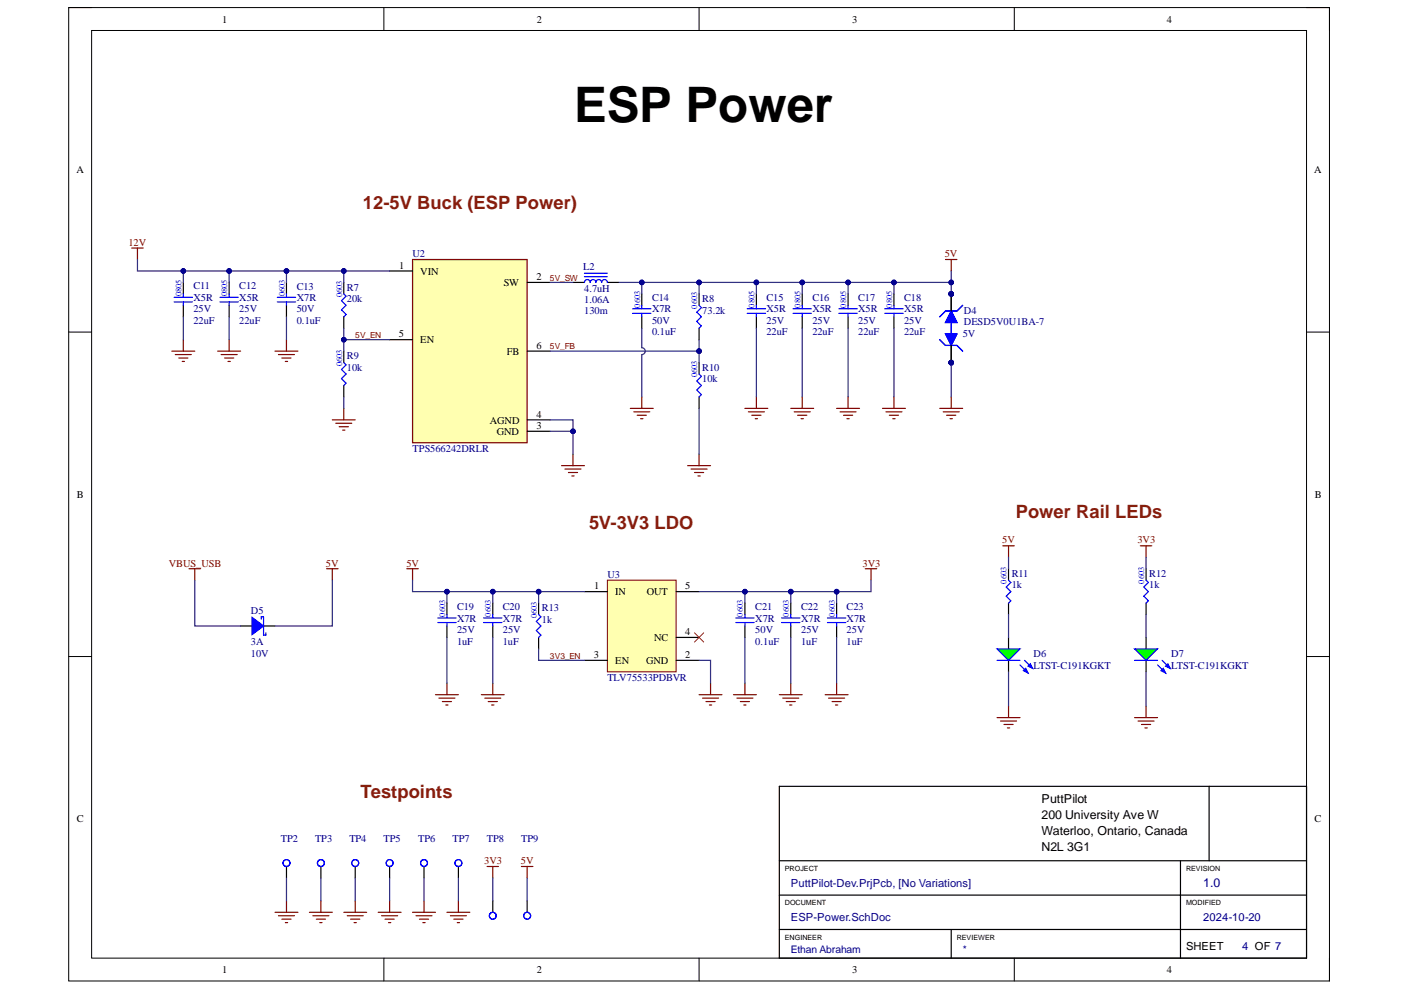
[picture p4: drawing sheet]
<svg xmlns="http://www.w3.org/2000/svg" width="297mm" height="210mm" viewBox="0 0 297 210" stroke-linecap="round" stroke-linejoin="round" font-family="sans-serif">
<defs><g id="words">
<text font-size="10.4" x="121.8" y="25.8">ESP Power</text>
<g font-size="3.9" fill="#85200c">
<text x="76.9" y="44.3">12-5V Buck (ESP Power)</text>
<text x="124.9" y="112.2">5V-3V3 LDO</text>
<text x="215.4" y="109.8">Power Rail LEDs</text>
<text x="76.4" y="169.3">Testpoints</text>
</g>
<g font-size="2.6">
<text x="220.8" y="170.3">PuttPilot</text>
<text x="220.8" y="173.7">200 University Ave W</text>
<text x="220.8" y="177.1">Waterloo, Ontario, Canada</text>
<text x="220.8" y="180.5">N2L 3G1</text>
</g>
<text font-size="2.6" fill="#000080" x="255.1" y="188.1">1.0</text>
<g font-size="2.4" fill="#11037f">
<text x="167.7" y="188.1">PuttPilot-Dev.PrjPcb, [No Variations]</text>
<text x="167.7" y="195.3">ESP-Power.SchDoc</text>
</g>
<g font-size="2.4" fill="#000080">
<text x="255.1" y="195.3">2024-10-20</text>
<text x="263.4" y="201.4">4 OF 7</text>
</g>
<text font-size="2.4" x="251.5" y="201.4">SHEET</text>
<g font-size="2.2">
<text x="47.1" y="4.8">1</text>
<text x="113.8" y="4.8">2</text>
<text x="180.7" y="4.8">3</text>
<text x="247.4" y="4.8">4</text>
<text x="16.2" y="36.7">A</text>
<text x="278.6" y="36.7">A</text>
<text x="84.6" y="57">1</text>
<text x="89.1" y="58.2">VIN</text>
<text x="113.7" y="59.4">2</text>
<text x="106.8" y="60.7">SW</text>
<text x="84.6" y="71.5">5</text>
<text x="89.1" y="72.7">EN</text>
<text x="107.5" y="75.2">FB</text>
<text x="113.7" y="74">6</text>
<text x="103.8" y="89.8">AGND</text>
<text x="113.7" y="88.5">4</text>
<text x="105.4" y="92.2">GND</text>
<text x="113.7" y="91">3</text>
<text x="16.3" y="105.5">B</text>
<text x="278.8" y="105.5">B</text>
<text x="126" y="124.9">1</text>
<text x="145.3" y="124.9">5</text>
<text x="130.5" y="126.2">IN</text>
<text x="137.1" y="126.2">OUT</text>
<text x="138.7" y="135.9">NC</text>
<text x="145.3" y="134.7">4</text>
<text x="125.9" y="139.6">3</text>
<text x="130.5" y="140.7">EN</text>
<text x="137" y="140.7">GND</text>
<text x="145.3" y="139.6">2</text>
<text x="16.3" y="174.4">C</text>
<text x="278.7" y="174.4">C</text>
<text x="47.1" y="206.3">1</text>
<text x="113.8" y="206.3">2</text>
<text x="180.7" y="206.3">3</text>
<text x="247.4" y="206.3">4</text>
</g>
<g font-size="2.2" fill="#800000">
<text x="27.2" y="52.1">12V</text>
<text x="200.3" y="54.6">5V</text>
<text x="212.5" y="115.2">5V</text>
<text x="241.1" y="115.2">3V3</text>
<text x="35.8" y="120.1">VBUS_USB</text>
<text x="69.1" y="120.1">5V</text>
<text x="86.2" y="120.1">5V</text>
<text x="182.9" y="120.1">3V3</text>
<text x="102.6" y="183.2">3V3</text>
<text x="110.4" y="183.2">5V</text>
</g>
<g font-size="2.2" fill="#000080">
<text x="87.4" y="54.6">U2</text>
<text x="123.6" y="57.2">L2</text>
<text x="41" y="63.8">X5R</text>
<text x="41" y="61.3">C11</text>
<text x="50.7" y="63.8">X5R</text>
<text x="50.7" y="61.3">C12</text>
<text x="62.9" y="63.8">X7R</text>
<text x="62.9" y="61.4">C13</text>
<text x="73.6" y="64">20k</text>
<text x="73.6" y="61.7">R7</text>
<text x="123.9" y="61.8">4.7uH</text>
<text x="123.9" y="64.3">1.06A</text>
<text x="138.2" y="63.8">C14</text>
<text x="148.9" y="64">R8</text>
<text x="162.5" y="63.8">C15</text>
<text x="172.2" y="63.8">C16</text>
<text x="182" y="63.8">C17</text>
<text x="191.7" y="63.8">C18</text>
<text x="41" y="66.2">25V</text>
<text x="41" y="68.7">22uF</text>
<text x="50.7" y="66.2">25V</text>
<text x="50.7" y="68.7">22uF</text>
<text x="62.9" y="66.2">50V</text>
<text x="62.9" y="68.7">0.1uF</text>
<text x="123.9" y="66.6">130m</text>
<text x="138.2" y="66.2">X7R</text>
<text x="138.2" y="68.7">50V</text>
<text x="138.2" y="71.1">0.1uF</text>
<text x="148.9" y="66.5">73.2k</text>
<text x="162.5" y="66.2">X5R</text>
<text x="162.5" y="68.7">25V</text>
<text x="162.5" y="71">22uF</text>
<text x="172.2" y="66.2">X5R</text>
<text x="172.2" y="68.7">25V</text>
<text x="172.2" y="71">22uF</text>
<text x="182" y="66.2">X5R</text>
<text x="182" y="68.7">25V</text>
<text x="182" y="71">22uF</text>
<text x="191.7" y="66.2">X5R</text>
<text x="191.7" y="68.7">25V</text>
<text x="191.7" y="71">22uF</text>
<text x="204.1" y="71.5">5V</text>
<text x="204.4" y="66.5">D4</text>
<text x="204.4" y="68.8">DESD5V0U1BA-7</text>
<text x="73.6" y="76.2">R9</text>
<text x="73.6" y="78.6">10k</text>
<text x="148.9" y="81">10k</text>
<text x="148.9" y="78.6">R10</text>
<text x="87.4" y="95.8">TPS566242DRLR</text>
<text x="128.8" y="122.6">U3</text>
<text x="214.5" y="124.8">1k</text>
<text x="214.5" y="122.3">R11</text>
<text x="243.7" y="124.8">1k</text>
<text x="243.7" y="122.3">R12</text>
<text x="53.2" y="130.1">D5</text>
<text x="96.9" y="131.8">X7R</text>
<text x="96.9" y="129.3">C19</text>
<text x="106.6" y="131.8">X7R</text>
<text x="106.6" y="129.3">C20</text>
<text x="114.9" y="129.6">R13</text>
<text x="160.1" y="131.8">X7R</text>
<text x="160.1" y="129.3">C21</text>
<text x="169.9" y="131.8">X7R</text>
<text x="169.9" y="129.3">C22</text>
<text x="179.5" y="131.8">X7R</text>
<text x="179.5" y="129.3">C23</text>
<text x="53.2" y="136.9">3A</text>
<text x="96.9" y="134.2">25V</text>
<text x="96.9" y="136.7">1uF</text>
<text x="106.6" y="134.2">25V</text>
<text x="106.6" y="136.7">1uF</text>
<text x="114.9" y="132">1k</text>
<text x="160.1" y="134.2">50V</text>
<text x="160.1" y="136.7">0.1uF</text>
<text x="169.9" y="134.2">25V</text>
<text x="169.9" y="136.7">1uF</text>
<text x="179.5" y="134.2">25V</text>
<text x="179.5" y="136.7">1uF</text>
<text x="53.2" y="139.3">10V</text>
<text x="219.2" y="139.3">D6</text>
<text x="219.2" y="141.8">LTST-C191KGKT</text>
<text x="248.3" y="139.3">D7</text>
<text x="248.3" y="141.8">LTST-C191KGKT</text>
<text x="128.8" y="144.4">TLV75533PDBVR</text>
<text x="59.5" y="178.4">TP2</text>
<text x="66.8" y="178.4">TP3</text>
<text x="74.1" y="178.4">TP4</text>
<text x="81.3" y="178.4">TP5</text>
<text x="88.7" y="178.4">TP6</text>
<text x="96" y="178.4">TP7</text>
<text x="103.2" y="178.4">TP8</text>
<text x="110.5" y="178.4">TP9</text>
<text x="167.7" y="202.1">Ethan Abraham</text>
<text x="204.1" y="202.1">*</text>
</g>
<g font-size="1.8" fill="#800000">
<text x="116.6" y="59.6">5V_SW</text>
<text x="75.3" y="71.6">5V_EN</text>
<text x="116.6" y="74.1">5V_FB</text>
<text x="116.6" y="139.6">3V3_EN</text>
</g>
<g font-size="1.8" fill="#00f">
<text x="38.5" y="62.8" transform="rotate(-90 38.5 62.8)">0805</text>
<text x="48.2" y="62.8" transform="rotate(-90 48.2 62.8)">0805</text>
<text x="60.4" y="62.8" transform="rotate(-90 60.4 62.8)">0603</text>
<text x="72.5" y="63" transform="rotate(-90 72.5 63)">0603</text>
<text x="135.7" y="65.2" transform="rotate(-90 135.7 65.2)">0603</text>
<text x="147.8" y="65.5" transform="rotate(-90 147.8 65.5)">0603</text>
<text x="160" y="65.2" transform="rotate(-90 160 65.2)">0805</text>
<text x="169.7" y="65.2" transform="rotate(-90 169.7 65.2)">0805</text>
<text x="179.4" y="65.2" transform="rotate(-90 179.4 65.2)">0805</text>
<text x="189.1" y="65.2" transform="rotate(-90 189.1 65.2)">0805</text>
<text x="72.5" y="77.6" transform="rotate(-90 72.5 77.6)">0603</text>
<text x="147.8" y="80" transform="rotate(-90 147.8 80)">0603</text>
<text x="213.4" y="123.8" transform="rotate(-90 213.4 123.8)">0603</text>
<text x="242.6" y="123.8" transform="rotate(-90 242.6 123.8)">0603</text>
<text x="94.4" y="130.8" transform="rotate(-90 94.4 130.8)">0603</text>
<text x="104.1" y="130.8" transform="rotate(-90 104.1 130.8)">0603</text>
<text x="113.8" y="131" transform="rotate(-90 113.8 131)">0603</text>
<text x="157.5" y="130.8" transform="rotate(-90 157.5 130.8)">0603</text>
<text x="167.2" y="130.8" transform="rotate(-90 167.2 130.8)">0603</text>
<text x="177" y="130.8" transform="rotate(-90 177 130.8)">0603</text>
</g>
<g font-size="1.5">
<text x="166.4" y="184.6">PROJECT</text>
<text x="251.5" y="184.6">REVISION</text>
<text x="166.4" y="191.9">DOCUMENT</text>
<text x="251.5" y="191.9">MODIFIED</text>
<text x="166.4" y="199.2">ENGINEER</text>
<text x="202.8" y="199.2">REVIEWER</text>
</g>
</g></defs>
<path d="M14.6 1.6h267.3v206.4h-267.3z" fill="none" stroke="#000" stroke-width=".21"/>
<path d="M19.4 6.5h257.6v196.6h-257.6z" fill-rule="evenodd" fill="#fff"/>
<g fill="none" stroke="#000" stroke-width=".21">
<path d="M14.6 1.6h4.8M19.4 6.5h257.6v196.6h-257.6zM81.4 1.6v4.9M148.2 1.6v4.9M215 1.6v4.9M277 1.6h4.9v4.9M14.6 70.4h4.8M277 70.4h4.9M14.6 139.2h4.8M277 139.2h4.9M81.4 203.1v4.9M148.2 203.1v4.9"/>
<path d="M215 203.1v4.9M281.9 203.1v4.9"/>
</g>
<path d="M165.2 166.7h111.8v36.4h-111.8zM256.4 166.7v15.8M165.2 189.8h111.8M165.2 182.5h111.8M165.2 197.1h111.8M201.7 197.1v6M250.3 182.5v20.6" fill="none" stroke="#000" stroke-width=".25"/>
<path d="M183.5 120.6h2.4M184.7 120.6v2.4" fill="none" stroke="#800000" stroke-width=".25"/>
<path d="M87.5 55h24.3v38.9h-24.3z" fill-rule="evenodd" fill="#ffffb0"/>
<path d="M87.5 55h24.3v38.9h-24.3z" fill="none" stroke="#800000" stroke-width=".25"/>
<path d="M72.9 59.9v2.4M82.6 57.5h4.9M111.8 59.9h4.8M72.9 67.2v2.4M72.9 74.4v2.5M82.6 72h4.9M111.8 74.4h4.8M148.2 76.9v2.4M72.9 81.7v2.5M111.8 91.4h4.8M111.8 89h4.8M148.2 84.2v2.4" fill="none" stroke="#000" stroke-width=".25"/>
<path d="M72.9 76.9l.5 .5-1 .9 1 1-1 1 1 .9-.5 .5M72.9 62.3l.5 .5-1 1 1 .9-1 1 1 1-.5 .5M148.2 79.3l.5 .5-1 1 1 .9-1 1 1 1-.5 .5" fill="none" stroke="#00f" stroke-width=".25"/>
<circle cx="201.7" cy="62.3" r=".49" fill="#000080"/>
<circle cx="201.7" cy="62.3" r=".49" fill="none" stroke="#000080" stroke-width=".21"/>
<circle cx="201.7" cy="76.9" r=".49" fill="#000080"/>
<circle cx="201.7" cy="76.9" r=".49" fill="none" stroke="#000080" stroke-width=".21"/>
<circle cx="201.7" cy="62.3" r=".49" fill="#000080"/>
<circle cx="201.7" cy="62.3" r=".49" fill="none" stroke="#000080" stroke-width=".21"/>
<circle cx="201.7" cy="76.9" r=".49" fill="#000080"/>
<circle cx="201.7" cy="76.9" r=".49" fill="none" stroke="#000080" stroke-width=".21"/>
<path d="M201.7 66l1.2 2.4h-2.4z" fill="#00f"/>
<path d="M201.7 66l1.2 2.4h-2.4z" fill="none" stroke="#00f" stroke-width=".25"/>
<path d="M200.5 70.8h2.4l-1.2 2.4z" fill="#00f"/>
<path d="M199.2 72l1.3 1.2h2.4l1.2 1.3M200.5 70.8h2.4l-1.2 2.4zM201.7 68.4v2.4M204.1 64.7l-1.2 1.3h-2.4l-1.3 1.2" fill="none" stroke="#00f" stroke-width=".25"/>
<path d="M201.7 62.3v3.7" fill="none" stroke="#000" stroke-width=".25"/>
<circle cx="201.7" cy="62.3" r=".49" fill="#000080"/>
<circle cx="201.7" cy="62.3" r=".49" fill="none" stroke="#000080" stroke-width=".21"/>
<path d="M201.7 73.2v3.7" fill="none" stroke="#000" stroke-width=".25"/>
<circle cx="201.7" cy="76.9" r=".49" fill="#000080"/>
<circle cx="201.7" cy="76.9" r=".49" fill="none" stroke="#000080" stroke-width=".21"/>
<path d="M201.7 66l1.2 2.4h-2.4z" fill="#00f"/>
<path d="M201.7 66l1.2 2.4h-2.4z" fill="none" stroke="#00f" stroke-width=".25"/>
<path d="M200.5 70.8h2.4l-1.2 2.4z" fill="#00f"/>
<path d="M199.2 72l1.3 1.2h2.4l1.2 1.3M200.5 70.8h2.4l-1.2 2.4zM201.7 68.4v2.4M204.1 64.7l-1.2 1.3h-2.4l-1.3 1.2" fill="none" stroke="#00f" stroke-width=".25"/>
<path d="M201.7 62.3v3.7" fill="none" stroke="#000" stroke-width=".25"/>
<circle cx="201.7" cy="62.3" r=".49" fill="#000080"/>
<circle cx="201.7" cy="62.3" r=".49" fill="none" stroke="#000080" stroke-width=".21"/>
<path d="M201.7 73.2v3.7" fill="none" stroke="#000" stroke-width=".25"/>
<circle cx="201.7" cy="76.9" r=".49" fill="#000080"/>
<circle cx="201.7" cy="76.9" r=".49" fill="none" stroke="#000080" stroke-width=".21"/>
<path d="M70.5 89h4.8M71.2 89.7h3.4M71.9 90.5h2M72.6 91.2h.5M72.9 86.6v2.4M119.1 98.7h4.8M119.8 99.5h3.4M121.5 96.3v2.4M120.5 100.2h2M121.2 100.9h.5" fill="none" stroke="#800000" stroke-width=".25"/>
<path d="M48.6 59.9v2.4M60.7 59.9v2.4M48.6 64.7v2.5M60.7 64.7v2.5M136.1 62.3v2.4M136.1 67.2v2.4M148.2 62.3v2.4M148.2 69.6v2.4M160.4 62.3v2.4M160.4 67.2v2.4M157.9 127.9v2.4M157.9 132.7v2.5" fill="none" stroke="#000" stroke-width=".25"/>
<g fill="none" stroke="#00f" stroke-width=".25">
<path d="M46.6 64h3.9M46.6 63h3.9M48.6 62.3v.7M48.6 64v.7M58.8 64h3.9M58.8 63h3.9M60.7 62.3v.7M60.7 64v.7M134.1 66.4h3.9M134.1 65.5h3.9M136.1 64.7v.8M136.1 66.4v.8"/>
<path d="M148.2 64.7l.5 .5-1 1 1 1-1 .9 1 1-.5 .5M158.4 66.4h3.9M158.4 65.5h3.9M160.4 64.7v.8M160.4 66.4v.8M156 132h3.9M156 131h3.9M157.9 130.3v.7M157.9 132v.7"/>
</g>
<path d="M128.8 123h14.6v19.4h-14.6z" fill-rule="evenodd" fill="#ffffb0"/>
<path d="M128.8 123h14.6v19.4h-14.6z" fill="none" stroke="#800000" stroke-width=".21"/>
<g fill="none" stroke="#000" stroke-width=".25">
<path d="M38.9 59.9v2.4M121.5 59.9h2.4M128.8 59.9h2.4M38.9 64.7v2.5M170.1 62.3v2.4M170.1 67.2v2.4M179.8 62.3v2.4M179.8 67.2v2.4M189.5 62.3v2.4M189.5 67.2v2.4M94.8 127.9v2.4M94.8 132.7v2.5"/>
<path d="M104.5 127.9v2.4M104.5 132.7v2.5M114.2 127.9v2.4M114.2 135.2v2.4M123.9 125.4h4.9M143.4 125.4h4.8M143.4 135.2h4.8M167.7 127.9v2.4M167.7 132.7v2.5M177.4 127.9v2.4M177.4 132.7v2.5M213.8 135.2v2.4"/>
<path d="M123.9 140h4.9M143.4 140h4.8M213.8 140v2.4M60.7 183.7v2.4M68 183.7v2.4M75.3 183.7v2.4M82.6 183.7v2.4M89.9 183.7v2.4M97.2 183.7v2.4M104.5 191v2.4M111.8 191v2.4"/>
</g>
<path d="M147.2 134.2l2 1.9M149.2 134.2l-2 1.9" fill="none" stroke="#f00" stroke-width=".21"/>
<g fill="none" stroke="#800000" stroke-width=".25">
<path d="M27.9 52.6h2.5M29.1 52.6v2.4M200.5 55h2.4M201.7 55v2.5M36.4 74.4h4.9M37.2 75.2h3.4M37.9 75.9h1.9M38.6 76.6h.5M38.9 72v2.4M46.2 74.4h4.8M46.9 75.2h3.4M47.6 75.9h2"/>
<path d="M48.3 76.6h.5M48.6 72v2.4M58.3 74.4h4.9M59 75.2h3.4M59.8 75.9h1.9M60.5 76.6h.5M60.7 72v2.4M133.6 86.6h4.9M134.4 87.3h3.4M135.1 88h1.9M135.8 88.8h.5M136.1 84.2v2.4"/>
<path d="M145.8 98.7h4.8M146.5 99.5h3.4M148.2 96.3v2.4M157.9 86.6h4.9M158.7 87.3h3.4M159.4 88h1.9M160.1 88.8h.5M160.4 84.2v2.4M167.7 86.6h4.8M168.4 87.3h3.4M169.1 88h2M169.8 88.8h.5"/>
<path d="M170.1 84.2v2.4M177.4 86.6h4.8M178.1 87.3h3.4M178.8 88h2M179.6 88.8h.5M179.8 84.2v2.4M187.1 86.6h4.9M187.8 87.3h3.4M188.6 88h1.9M189.3 88.8h.5M189.5 84.2v2.4M199.2 86.6h4.9"/>
<path d="M200 87.3h3.4M200.7 88h1.9M201.4 88.8h.5M201.7 84.2v2.4M147.2 100.2h2M148 100.9h.5M86.3 120.6h2.4M87.5 120.6v2.4M92.3 147.3h4.9M93.1 148h3.4M93.8 148.7h1.9M94.5 149.5h.5"/>
<path d="M94.8 144.9v2.4M102 147.3h4.9M102.8 148h3.4M103.5 148.7h2M104.2 149.5h.5M104.5 144.9v2.4M148.2 147.3h4.9M148.9 148h3.5M149.7 148.7h1.9M150.4 149.5h.5M150.6 144.9v2.4M155.5 147.3h4.9"/>
<path d="M156.2 148h3.4M157 148.7h1.9M157.7 149.5h.5M157.9 144.9v2.4M165.2 147.3h4.9M166 148h3.4M166.7 148.7h1.9M167.4 149.5h.5M167.7 144.9v2.4M174.9 147.3h4.9M175.7 148h3.4M176.4 148.7h1.9"/>
<path d="M177.1 149.5h.5M177.4 144.9v2.4M58.3 193.4h4.9M59 194.2h3.4M59.8 194.9h1.9M60.5 195.6h.5M60.7 191v2.4M65.6 193.4h4.9M66.3 194.2h3.4M67.1 194.9h1.9M67.8 195.6h.5M68 191v2.4"/>
<path d="M72.9 193.4h4.8M73.6 194.2h3.4M74.3 194.9h2M75.1 195.6h.5M75.3 191v2.4M80.2 193.4h4.8M80.9 194.2h3.4M81.6 194.9h2M82.4 195.6h.4M82.6 191v2.4M87.5 193.4h4.8M88.2 194.2h3.4"/>
<path d="M88.9 194.9h2M89.7 195.6h.4M89.9 191v2.4M94.8 193.4h4.8M95.5 194.2h3.4M96.2 194.9h2M96.9 195.6h.5M97.2 191v2.4M103.3 183.7h2.4M104.5 183.7v2.4M110.6 183.7h2.4M111.8 183.7v2.4"/>
</g>
<g fill="none" stroke="#00f" stroke-width=".25">
<path d="M123.9 59.9a.61 .61 0 0 1 .6-.6 .61 .61 0 0 1 .6 .6 .61 .61 0 0 1 .6-.6 .61 .61 0 0 1 .6 .6 .61 .61 0 0 1 .7-.6 .61 .61 0 0 1 .6 .6 .61 .61 0 0 1 .6-.6 .61 .61 0 0 1 .6 .6M123.9 58.7h4.9M123.9 57.9h4.9M36.9 64h3.9M36.9 63h3.9M38.9 62.3v.7M38.9 64v.7M168.1 66.4h3.9M168.1 65.5h3.9M170.1 64.7v.8M170.1 66.4v.8M177.9 66.4h3.9"/>
<path d="M177.9 65.5h3.9M179.8 64.7v.8M179.8 66.4v.8M187.6 66.4h3.9M187.6 65.5h3.9M189.5 64.7v.8M189.5 66.4v.8M92.8 132h3.9M92.8 131h3.9M94.8 130.3v.7M94.8 132v.7M102.5 132h3.9"/>
<path d="M102.5 131h3.9M104.5 130.3v.7M104.5 132v.7M114.2 130.3l.5 .5-1 1 1 .9-1 1 1 1-.5 .5M165.7 132h3.9M165.7 131h3.9M167.7 130.3v.7M167.7 132v.7M175.4 132h3.9M175.4 131h3.9M177.4 130.3v.7M177.4 132v.7"/>
<circle cx="60.7" cy="183" r=".73"/>
<circle cx="68" cy="183" r=".73"/>
<circle cx="75.3" cy="183" r=".73"/>
<circle cx="82.6" cy="183" r=".73"/>
<circle cx="89.9" cy="183" r=".73"/>
<circle cx="97.2" cy="183" r=".73"/>
<circle cx="104.5" cy="194.2" r=".73"/>
<circle cx="111.8" cy="194.2" r=".73"/>
</g>
<path d="M211.4 137.6h4.9l-2.5 2.4z" fill="#0f0"/>
<path d="M211.4 137.6h4.9l-2.5 2.4zM216.3 141l1.7 1.7M217.2 140l1.7 1.7" fill="none" stroke="#00f" stroke-width=".25"/>
<path d="M217 142.2l.5-.5 .5 1z" fill="#00f"/>
<path d="M217 142.2l.5-.5 .5 1z" fill="none" stroke="#00f" stroke-width=".25"/>
<path d="M218 141.2l.4-.5 .5 1z" fill="#00f"/>
<path d="M211.4 140h4.9M218 141.2l.4-.5 .5 1z" fill="none" stroke="#00f" stroke-width=".25"/>
<path d="M212.6 115.7h2.4M213.8 115.7v2.5M241.8 115.7h2.4M243 115.7v2.5" fill="none" stroke="#800000" stroke-width=".25"/>
<path d="M243 135.2v2.4M243 140v2.4" fill="none" stroke="#000" stroke-width=".25"/>
<path d="M240.6 137.6h4.8l-2.4 2.4z" fill="#0f0"/>
<path d="M240.6 137.6h4.8l-2.4 2.4zM245.4 141l1.7 1.7M246.4 140l1.7 1.7" fill="none" stroke="#00f" stroke-width=".25"/>
<path d="M246.1 142.2l.5-.5 .5 1z" fill="#00f"/>
<path d="M246.1 142.2l.5-.5 .5 1z" fill="none" stroke="#00f" stroke-width=".25"/>
<path d="M247.1 141.2l.5-.5 .5 1z" fill="#00f"/>
<path d="M213.8 123l.5 .5-1 1 1 .9-1 1 1 1-.5 .5M243 123l.5 .5-1 1 1 .9-1 1 1 1-.5 .5M240.6 140h4.8M247.1 141.2l.5-.5 .5 1z" fill="none" stroke="#00f" stroke-width=".25"/>
<g fill="none" stroke="#800000" stroke-width=".25">
<path d="M40.1 120.6h2.4M41.3 120.6v2.4M69.2 120.6h2.5M70.5 120.6v2.4M211.4 152.1h4.9M212.1 152.9h3.4M212.9 153.6h1.9M213.6 154.3h.5M213.8 149.7v2.4M240.6 152.1h4.8M241.3 152.9h3.4M242 153.6h2"/>
<path d="M242.7 154.3h.5M243 149.7v2.4"/>
</g>
<path d="M51 132.7h2.4M55.9 132.7h2.4M213.8 120.6v2.4M213.8 127.9v2.4M243 120.6v2.4M243 127.9v2.4" fill="none" stroke="#000" stroke-width=".25"/>
<path d="M53.4 130.9l2.5 1.8-2.5 1.8z" fill="#00f"/>
<path d="M53.4 130.9l2.5 1.8-2.5 1.8zM55.4 131.3v-.5h.5v3.9h.5v-.5" fill="none" stroke="#00f" stroke-width=".25"/>
<path d="M29.1 55v2.5h9.8v2.4" fill="none" stroke="#351c75" stroke-width=".25"/>
<circle cx="38.9" cy="57.5" r=".49" fill="#000080"/>
<circle cx="38.9" cy="57.5" r=".49" fill="none" stroke="#000080" stroke-width=".21"/>
<path d="M38.9 57.5h43.7" fill="none" stroke="#351c75" stroke-width=".25"/>
<circle cx="38.9" cy="57.5" r=".49" fill="#000080"/>
<circle cx="38.9" cy="57.5" r=".49" fill="none" stroke="#000080" stroke-width=".21"/>
<circle cx="48.6" cy="57.5" r=".49" fill="#000080"/>
<circle cx="48.6" cy="57.5" r=".49" fill="none" stroke="#000080" stroke-width=".21"/>
<circle cx="60.7" cy="57.5" r=".49" fill="#000080"/>
<circle cx="60.7" cy="57.5" r=".49" fill="none" stroke="#000080" stroke-width=".21"/>
<circle cx="72.9" cy="57.5" r=".49" fill="#000080"/>
<circle cx="72.9" cy="57.5" r=".49" fill="none" stroke="#000080" stroke-width=".21"/>
<path d="M72.9 57.5v2.4" fill="none" stroke="#351c75" stroke-width=".25"/>
<circle cx="72.9" cy="57.5" r=".49" fill="#000080"/>
<circle cx="72.9" cy="57.5" r=".49" fill="none" stroke="#000080" stroke-width=".21"/>
<path d="M60.7 57.5v2.4" fill="none" stroke="#351c75" stroke-width=".25"/>
<circle cx="60.7" cy="57.5" r=".49" fill="#000080"/>
<circle cx="60.7" cy="57.5" r=".49" fill="none" stroke="#000080" stroke-width=".21"/>
<path d="M48.6 57.5v2.4" fill="none" stroke="#351c75" stroke-width=".25"/>
<circle cx="48.6" cy="57.5" r=".49" fill="#000080"/>
<circle cx="48.6" cy="57.5" r=".49" fill="none" stroke="#000080" stroke-width=".21"/>
<path d="M72.9 69.6v4.8" fill="none" stroke="#351c75" stroke-width=".25"/>
<circle cx="72.9" cy="72" r=".49" fill="#000080"/>
<circle cx="72.9" cy="72" r=".49" fill="none" stroke="#000080" stroke-width=".21"/>
<path d="M72.9 72h9.7" fill="none" stroke="#351c75" stroke-width=".25"/>
<circle cx="72.9" cy="72" r=".49" fill="#000080"/>
<circle cx="72.9" cy="72" r=".49" fill="none" stroke="#000080" stroke-width=".21"/>
<path d="M38.9 67.2v4.8M48.6 67.2v4.8M60.7 67.2v4.8M72.9 84.2v2.4M114.2 137.6v2.4h9.7M157.9 125.4v2.5M148.2 140h2.4v4.9" fill="none" stroke="#351c75" stroke-width=".25"/>
<circle cx="157.9" cy="125.4" r=".49" fill="#000080"/>
<circle cx="157.9" cy="125.4" r=".49" fill="none" stroke="#000080" stroke-width=".21"/>
<path d="M167.7 125.4v2.5" fill="none" stroke="#351c75" stroke-width=".25"/>
<circle cx="167.7" cy="125.4" r=".49" fill="#000080"/>
<circle cx="167.7" cy="125.4" r=".49" fill="none" stroke="#000080" stroke-width=".21"/>
<path d="M177.4 125.4v2.5" fill="none" stroke="#351c75" stroke-width=".25"/>
<circle cx="177.4" cy="125.4" r=".49" fill="#000080"/>
<circle cx="177.4" cy="125.4" r=".49" fill="none" stroke="#000080" stroke-width=".21"/>
<path d="M116.6 59.9h4.9M201.7 57.5v2.4h-70.5M94.8 135.2v9.7M104.5 135.2v9.7M157.9 135.2v9.7M167.7 135.2v9.7M177.4 135.2v9.7" fill="none" stroke="#351c75" stroke-width=".25"/>
<circle cx="136.1" cy="59.9" r=".49" fill="#000080"/>
<circle cx="136.1" cy="59.9" r=".49" fill="none" stroke="#000080" stroke-width=".21"/>
<circle cx="148.2" cy="59.9" r=".49" fill="#000080"/>
<circle cx="148.2" cy="59.9" r=".49" fill="none" stroke="#000080" stroke-width=".21"/>
<circle cx="160.4" cy="59.9" r=".49" fill="#000080"/>
<circle cx="160.4" cy="59.9" r=".49" fill="none" stroke="#000080" stroke-width=".21"/>
<circle cx="170.1" cy="59.9" r=".49" fill="#000080"/>
<circle cx="170.1" cy="59.9" r=".49" fill="none" stroke="#000080" stroke-width=".21"/>
<circle cx="179.8" cy="59.9" r=".49" fill="#000080"/>
<circle cx="179.8" cy="59.9" r=".49" fill="none" stroke="#000080" stroke-width=".21"/>
<circle cx="189.5" cy="59.9" r=".49" fill="#000080"/>
<circle cx="189.5" cy="59.9" r=".49" fill="none" stroke="#000080" stroke-width=".21"/>
<circle cx="201.7" cy="59.9" r=".49" fill="#000080"/>
<circle cx="201.7" cy="59.9" r=".49" fill="none" stroke="#000080" stroke-width=".21"/>
<path d="M136.1 59.9v2.4" fill="none" stroke="#351c75" stroke-width=".25"/>
<circle cx="136.1" cy="59.9" r=".49" fill="#000080"/>
<circle cx="136.1" cy="59.9" r=".49" fill="none" stroke="#000080" stroke-width=".21"/>
<path d="M160.4 59.9v2.4" fill="none" stroke="#351c75" stroke-width=".25"/>
<circle cx="160.4" cy="59.9" r=".49" fill="#000080"/>
<circle cx="160.4" cy="59.9" r=".49" fill="none" stroke="#000080" stroke-width=".21"/>
<path d="M170.1 59.9v2.4" fill="none" stroke="#351c75" stroke-width=".25"/>
<circle cx="170.1" cy="59.9" r=".49" fill="#000080"/>
<circle cx="170.1" cy="59.9" r=".49" fill="none" stroke="#000080" stroke-width=".21"/>
<path d="M179.8 59.9v2.4" fill="none" stroke="#351c75" stroke-width=".25"/>
<circle cx="179.8" cy="59.9" r=".49" fill="#000080"/>
<circle cx="179.8" cy="59.9" r=".49" fill="none" stroke="#000080" stroke-width=".21"/>
<path d="M189.5 59.9v2.4" fill="none" stroke="#351c75" stroke-width=".25"/>
<circle cx="189.5" cy="59.9" r=".49" fill="#000080"/>
<circle cx="189.5" cy="59.9" r=".49" fill="none" stroke="#000080" stroke-width=".21"/>
<path d="M148.2 59.9v2.4" fill="none" stroke="#351c75" stroke-width=".25"/>
<circle cx="148.2" cy="59.9" r=".49" fill="#000080"/>
<circle cx="148.2" cy="59.9" r=".49" fill="none" stroke="#000080" stroke-width=".21"/>
<path d="M148.2 72v2.4h-31.6" fill="none" stroke="#351c75" stroke-width=".25"/>
<circle cx="148.2" cy="74.4" r=".49" fill="#000080"/>
<circle cx="148.2" cy="74.4" r=".49" fill="none" stroke="#000080" stroke-width=".21"/>
<path d="M148.2 74.4v2.5" fill="none" stroke="#351c75" stroke-width=".25"/>
<circle cx="148.2" cy="74.4" r=".49" fill="#000080"/>
<circle cx="148.2" cy="74.4" r=".49" fill="none" stroke="#000080" stroke-width=".21"/>
<path d="M116.6 91.4h4.9v4.9" fill="none" stroke="#351c75" stroke-width=".25"/>
<circle cx="121.5" cy="91.4" r=".48" fill="#000080"/>
<circle cx="121.5" cy="91.4" r=".48" fill="none" stroke="#000080" stroke-width=".21"/>
<path d="M116.6 89h4.9v2.4" fill="none" stroke="#351c75" stroke-width=".25"/>
<circle cx="121.5" cy="91.4" r=".48" fill="#000080"/>
<circle cx="121.5" cy="91.4" r=".48" fill="none" stroke="#000080" stroke-width=".21"/>
<path d="M136.1 69.6v4.1a.73 .73 0 0 1 .7 .7 .73 .73 0 0 1-.7 .8v9M160.4 69.6v14.6M170.1 69.6v14.6M179.8 69.6v14.6M189.5 69.6v14.6M201.7 76.9v7.3M148.2 86.6v9.7" fill="none" stroke="#351c75" stroke-width=".25"/>
<circle cx="201.7" cy="76.9" r=".49" fill="#000080"/>
<circle cx="201.7" cy="76.9" r=".49" fill="none" stroke="#000080" stroke-width=".21"/>
<path d="M201.7 59.9v2.4" fill="none" stroke="#351c75" stroke-width=".25"/>
<circle cx="201.7" cy="62.3" r=".49" fill="#000080"/>
<circle cx="201.7" cy="62.3" r=".49" fill="none" stroke="#000080" stroke-width=".21"/>
<circle cx="201.7" cy="59.9" r=".49" fill="#000080"/>
<circle cx="201.7" cy="59.9" r=".49" fill="none" stroke="#000080" stroke-width=".21"/>
<g fill="none" stroke="#351c75" stroke-width=".25">
<path d="M213.8 118.2v2.4M243 118.2v2.4M41.3 123v9.7h9.7M70.5 123v9.7h-12.2M184.7 123v2.4h-36.5M213.8 130.3v4.9M243 130.3v4.9M213.8 142.4v7.3M243 142.4v7.3M60.7 186.1v4.9M68 186.1v4.9M75.3 186.1v4.9"/>
<path d="M82.6 186.1v4.9M89.9 186.1v4.9M97.2 186.1v4.9M104.5 186.1v4.9M111.8 186.1v4.9"/>
</g>
<circle cx="157.9" cy="125.4" r=".49" fill="#000080"/>
<circle cx="157.9" cy="125.4" r=".49" fill="none" stroke="#000080" stroke-width=".21"/>
<circle cx="167.7" cy="125.4" r=".49" fill="#000080"/>
<circle cx="167.7" cy="125.4" r=".49" fill="none" stroke="#000080" stroke-width=".21"/>
<circle cx="177.4" cy="125.4" r=".49" fill="#000080"/>
<circle cx="177.4" cy="125.4" r=".49" fill="none" stroke="#000080" stroke-width=".21"/>
<path d="M94.8 125.4v2.5" fill="none" stroke="#351c75" stroke-width=".25"/>
<circle cx="94.8" cy="125.4" r=".49" fill="#000080"/>
<circle cx="94.8" cy="125.4" r=".49" fill="none" stroke="#000080" stroke-width=".21"/>
<path d="M104.5 125.4v2.5" fill="none" stroke="#351c75" stroke-width=".25"/>
<circle cx="104.5" cy="125.4" r=".49" fill="#000080"/>
<circle cx="104.5" cy="125.4" r=".49" fill="none" stroke="#000080" stroke-width=".21"/>
<path d="M114.2 125.4v2.5" fill="none" stroke="#351c75" stroke-width=".25"/>
<circle cx="114.2" cy="125.4" r=".49" fill="#000080"/>
<circle cx="114.2" cy="125.4" r=".49" fill="none" stroke="#000080" stroke-width=".21"/>
<path d="M87.5 123v2.4h36.4" fill="none" stroke="#351c75" stroke-width=".25"/>
<circle cx="94.8" cy="125.4" r=".49" fill="#000080"/>
<circle cx="94.8" cy="125.4" r=".49" fill="none" stroke="#000080" stroke-width=".21"/>
<circle cx="104.5" cy="125.4" r=".49" fill="#000080"/>
<circle cx="104.5" cy="125.4" r=".49" fill="none" stroke="#000080" stroke-width=".21"/>
<circle cx="114.2" cy="125.4" r=".49" fill="#000080"/>
<circle cx="114.2" cy="125.4" r=".49" fill="none" stroke="#000080" stroke-width=".21"/>
<use href="#words"/>
</svg>
